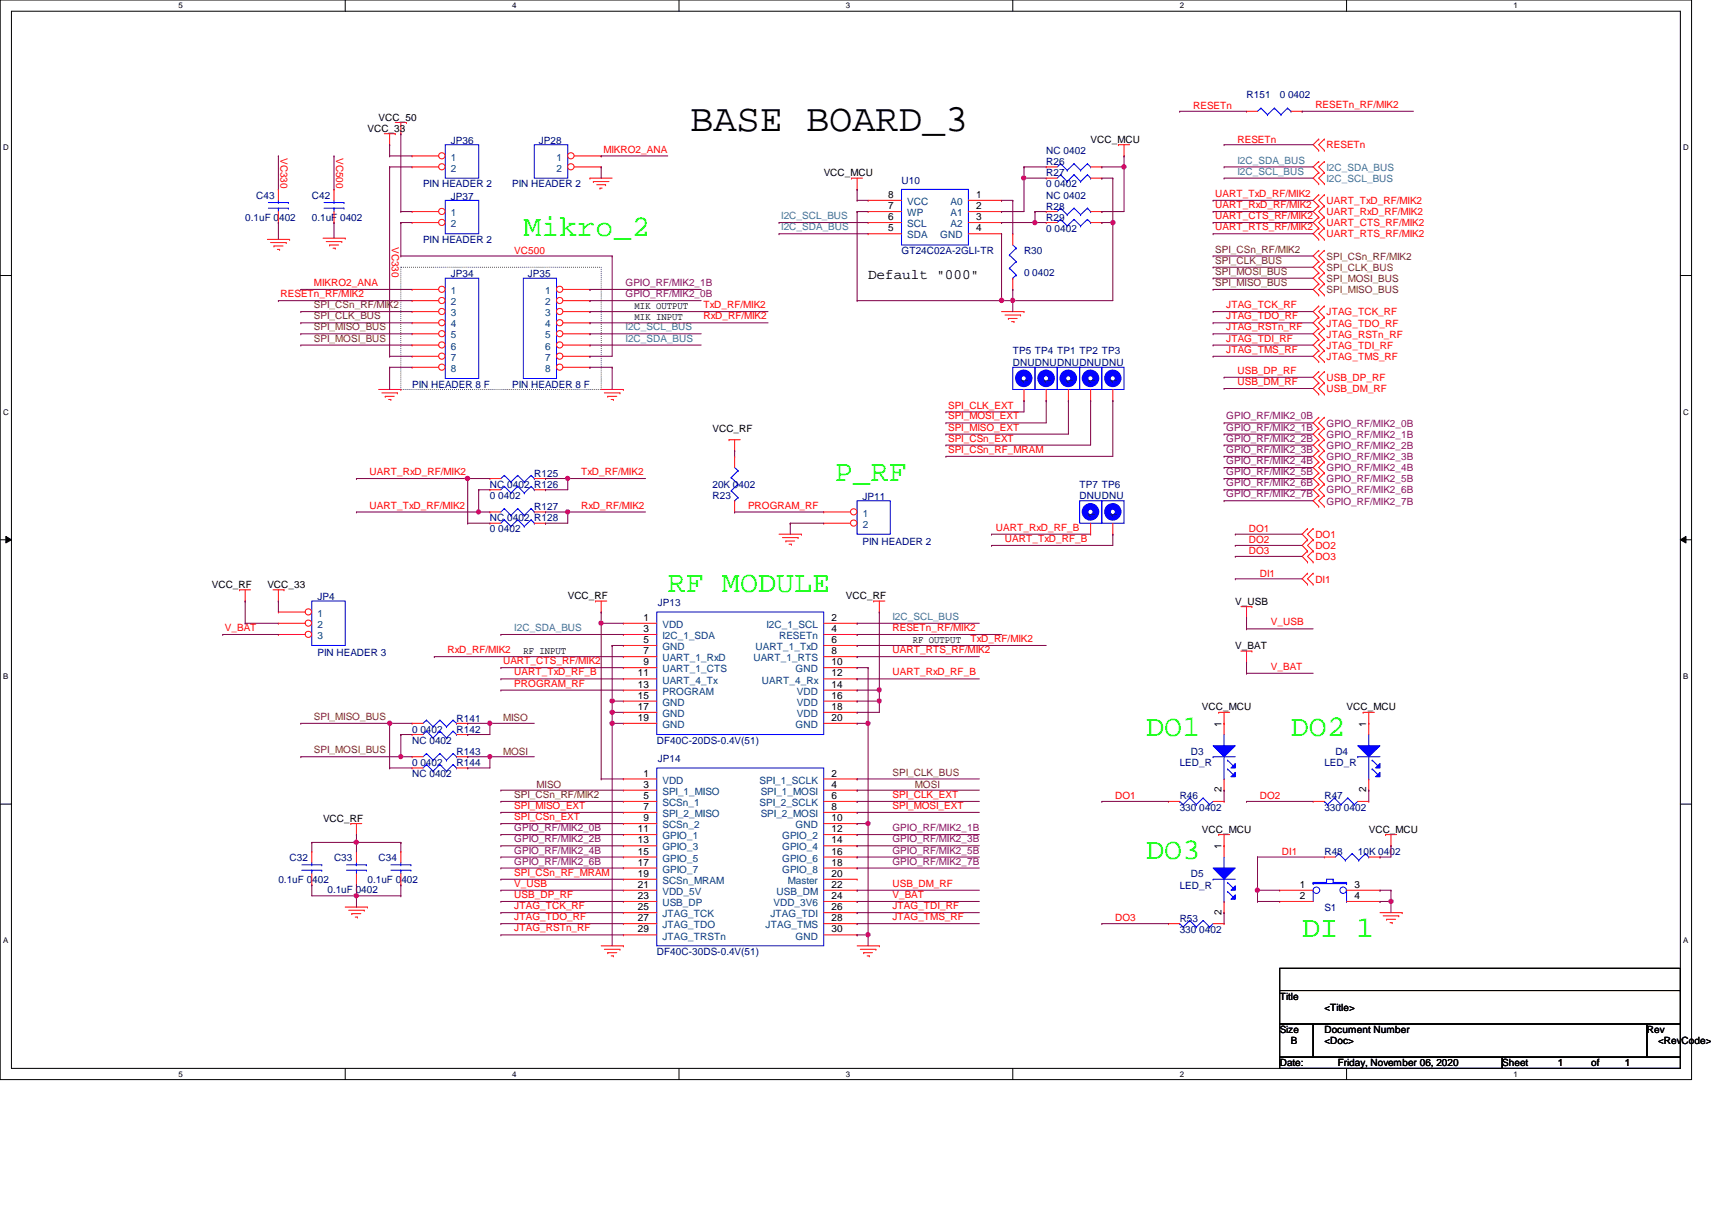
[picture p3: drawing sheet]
<svg xmlns="http://www.w3.org/2000/svg" width="297mm" height="210mm" viewBox="0 0 297 210" stroke-linecap="round" stroke-linejoin="round" font-family="sans-serif">
<defs><g id="words">
<text font-size="6.7" x="119.8" y="22.8">BASE BOARD_3</text>
<g font-size="5.2" fill="#0f0">
<text x="90.8" y="40.9">Mikro_2</text>
<text x="144.8" y="83.4">P_RF</text>
<text x="115.9" y="102.7">RF MODULE</text>
<text x="198.9" y="127.8">DO1</text>
<text x="224" y="127.8">DO2</text>
<text x="198.9" y="149">DO3</text>
<text x="225.9" y="162.5">DI 1</text>
</g>
<text font-size="2.5" x="150.6" y="48.3">Default &quot;000&quot;</text>
<g font-size="1.7" fill="#000080">
<text x="216.3" y="17.1">R151</text>
<text x="222" y="17.1">0 0402</text>
<text x="78.2" y="25">JP36</text>
<text x="93.5" y="25">JP28</text>
<text x="181.5" y="28.7">R26</text>
<text x="181.5" y="26.7">NC 0402</text>
<text x="44.4" y="34.5">C43</text>
<text x="54.1" y="34.5">C42</text>
<text x="73.4" y="32.5">PIN HEADER 2</text>
<text x="78.2" y="34.6">JP37</text>
<text x="88.9" y="32.5">PIN HEADER 2</text>
<text x="156.4" y="31.9">U10</text>
<text x="181.5" y="30.6">R27</text>
<text x="181.5" y="32.5">0 0402</text>
<text x="181.5" y="34.5">NC 0402</text>
<text x="42.5" y="38.3">0.1uF 0402</text>
<text x="54.1" y="38.3">0.1uF 0402</text>
<text x="181.5" y="38.3">R29</text>
<text x="181.5" y="40.2">0 0402</text>
<text x="181.5" y="36.4">R28</text>
<text x="73.4" y="42.2">PIN HEADER 2</text>
<text x="156.4" y="44.1">GT24C02A-2GLI-TR</text>
<text x="177.7" y="44.1">R30</text>
<text x="177.7" y="48">0 0402</text>
<text x="78.2" y="48.1">JP34</text>
<text x="91.6" y="48.1">JP35</text>
<text x="175.7" y="61.5">TP5 TP4 TP1 TP2 TP3</text>
<text x="175.7" y="63.4">DNUDNUDNUDNUDNU</text>
<text x="71.5" y="67.3">PIN HEADER 8 F</text>
<text x="88.9" y="67.3">PIN HEADER 8 F</text>
<text x="92.7" y="82.7">R125</text>
<text x="85" y="84.6">NC 0402 R126</text>
<text x="85" y="86.6">0 0402</text>
<text x="92.7" y="88.5">R127</text>
<text x="123.6" y="86.6">R23</text>
<text x="123.6" y="84.6">20K 0402</text>
<text x="149.6" y="86.7">JP11</text>
<text x="187.3" y="84.6">TP7 TP6</text>
<text x="187.3" y="86.6">DNUDNU</text>
<text x="85" y="92.4">0 0402</text>
<text x="85" y="90.4">NC 0402 R128</text>
<text x="149.6" y="94.5">PIN HEADER 2</text>
<text x="55.1" y="104.1">JP4</text>
<text x="114.1" y="105.1">JP13</text>
<text x="55.1" y="113.8">PIN HEADER 3</text>
<text x="79.2" y="125.2">R141</text>
<text x="71.5" y="127.1">0 0402</text>
<text x="71.5" y="129">NC 0402</text>
<text x="79.2" y="127.1">R142</text>
<text x="79.2" y="131">R143</text>
<text x="114" y="129">DF40C-20DS-0.4V(51)</text>
<text x="206.6" y="131">D3</text>
<text x="231.7" y="131">D4</text>
<text x="71.5" y="132.9">0 0402</text>
<text x="71.5" y="134.8">NC 0402</text>
<text x="79.2" y="132.9">R144</text>
<text x="114.1" y="132.1">JP14</text>
<text x="204.7" y="132.9">LED_R</text>
<text x="229.8" y="132.9">LED_R</text>
<text x="204.7" y="138.7">R46</text>
<text x="204.7" y="140.6">330 0402</text>
<text x="229.8" y="138.7">R47</text>
<text x="229.8" y="140.6">330 0402</text>
<text x="50.2" y="149.3">C32</text>
<text x="58" y="149.3">C33</text>
<text x="65.7" y="149.3">C34</text>
<text x="229.8" y="148.3">R48</text>
<text x="235.6" y="148.3">10K 0402</text>
<text x="48.3" y="153.2">0.1uF 0402</text>
<text x="56.8" y="154.9">0.1uF 0402</text>
<text x="63.8" y="153.2">0.1uF 0402</text>
<text x="204.7" y="154.1">LED_R</text>
<text x="206.6" y="152.2">D5</text>
<text x="204.7" y="159.9">R53</text>
<text x="204.7" y="161.8">330 0402</text>
<text x="229.8" y="158">S1</text>
<text x="114" y="165.7">DF40C-30DS-0.4V(51)</text>
</g>
<g font-size="1.7">
<text x="63.8" y="22.9">VCC_33</text>
<text x="65.7" y="20.9">VCC_50</text>
<text x="189.2" y="24.8">VCC_MCU</text>
<text x="142.9" y="30.6">VCC_MCU</text>
<text x="154.1" y="34.3">8</text>
<text x="169.4" y="34.3">1</text>
<text x="154.1" y="40.1">5</text>
<text x="154.1" y="38.2">6</text>
<text x="154.1" y="36.3">7</text>
<text x="169.4" y="36.3">2</text>
<text x="169.4" y="38.2">3</text>
<text x="169.4" y="40.1">4</text>
<text x="110.1" y="53.6">MIK OUTPUT</text>
<text x="110.1" y="55.5">MIK INPUT</text>
<text x="123.6" y="75">VCC_RF</text>
<text x="36.7" y="102">VCC_RF</text>
<text x="46.4" y="102">VCC_33</text>
<text x="98.5" y="103.9">VCC_RF</text>
<text x="111.6" y="107.7">1</text>
<text x="144.3" y="107.7">2</text>
<text x="146.8" y="103.9">VCC_RF</text>
<text x="214.3" y="104.9">V_USB</text>
<text x="90.8" y="113.4">RF INPUT</text>
<text x="111.6" y="109.6">3</text>
<text x="111.6" y="111.5">5</text>
<text x="111.6" y="113.5">7</text>
<text x="144.3" y="109.6">4</text>
<text x="144.3" y="111.5">6</text>
<text x="144.3" y="113.5">8</text>
<text x="158.4" y="111.5">RF OUTPUT</text>
<text x="214.3" y="112.6">V_BAT</text>
<text x="110.7" y="117.3">11</text>
<text x="110.7" y="119.3">13</text>
<text x="111.6" y="115.4">9</text>
<text x="144.3" y="115.4">10</text>
<text x="144.3" y="117.3">12</text>
<text x="144.3" y="119.3">14</text>
<text x="110.7" y="121.2">15</text>
<text x="110.7" y="123.1">17</text>
<text x="110.7" y="125.1">19</text>
<text x="144.3" y="121.2">16</text>
<text x="144.3" y="123.1">18</text>
<text x="144.3" y="125.1">20</text>
<text x="208.5" y="123.2">VCC_MCU</text>
<text x="233.6" y="123.2">VCC_MCU</text>
<text x="212" y="126.1" transform="rotate(-90 212 126.1)">1</text>
<text x="237.1" y="126.1" transform="rotate(-90 237.1 126.1)">1</text>
<text x="111.6" y="134.7">1</text>
<text x="111.6" y="136.7">3</text>
<text x="144.3" y="134.7">2</text>
<text x="144.3" y="136.7">4</text>
<text x="212" y="137.5" transform="rotate(-90 212 137.5)">2</text>
<text x="237.1" y="137.5" transform="rotate(-90 237.1 137.5)">2</text>
<text x="56" y="142.5">VCC_RF</text>
<text x="111.6" y="138.6">5</text>
<text x="111.6" y="140.5">7</text>
<text x="111.6" y="142.5">9</text>
<text x="144.3" y="138.6">6</text>
<text x="144.3" y="140.5">8</text>
<text x="144.3" y="142.5">10</text>
<text x="110.7" y="144.4">11</text>
<text x="110.7" y="146.3">13</text>
<text x="110.7" y="148.3">15</text>
<text x="144.3" y="144.4">12</text>
<text x="144.3" y="146.3">14</text>
<text x="144.3" y="148.3">16</text>
<text x="208.5" y="144.5">VCC_MCU</text>
<text x="212" y="147.3" transform="rotate(-90 212 147.3)">1</text>
<text x="237.5" y="144.5">VCC_MCU</text>
<text x="110.7" y="150.2">17</text>
<text x="110.7" y="152.1">19</text>
<text x="110.7" y="154">21</text>
<text x="110.7" y="156">23</text>
<text x="144.3" y="150.2">18</text>
<text x="144.3" y="152.1">20</text>
<text x="144.3" y="154">22</text>
<text x="144.3" y="156">24</text>
<text x="225.5" y="154">1</text>
<text x="225.5" y="156">2</text>
<text x="235" y="154">3</text>
<text x="235" y="156">4</text>
<text x="110.7" y="157.9">25</text>
<text x="110.7" y="159.8">27</text>
<text x="110.7" y="161.8">29</text>
<text x="144.3" y="157.9">26</text>
<text x="144.3" y="159.8">28</text>
<text x="144.3" y="161.8">30</text>
<text x="212" y="158.7" transform="rotate(-90 212 158.7)">2</text>
<text x="222" y="173.4">Title</text>
<text x="222" y="179.2">Size</text>
<text x="229.8" y="179.2">Document Number</text>
<text x="229.8" y="175.3">&lt;Title&gt;</text>
<text x="285.7" y="179.2">Rev</text>
<text x="222" y="185">Date:</text>
<text x="224" y="181.1">B</text>
<text x="229.8" y="181.1">&lt;Doc&gt;</text>
<text x="232.1" y="185">Friday, November 06, 2020</text>
<text x="260.6" y="185">Sheet</text>
<text x="270.3" y="185">1</text>
<text x="276.1" y="185">of</text>
<text x="281.9" y="185">1</text>
<text x="287.7" y="181.1">&lt;RevCode&gt;</text>
</g>
<g font-size="1.7" fill="#f00">
<text x="207" y="18.9">RESETn</text>
<text x="228.2" y="18.7">RESETn_RF/MIK2</text>
<text x="48.7" y="27.4" transform="rotate(90 48.7 27.4)">VC330</text>
<text x="58.3" y="27.4" transform="rotate(90 58.3 27.4)">VC500</text>
<text x="104.7" y="26.5">MIKRO2_ANA</text>
<text x="214.7" y="24.7">RESETn</text>
<text x="230.2" y="25.7">RESETn</text>
<text x="210.9" y="34.2">UART_TxD_RF/MIK2</text>
<text x="230.2" y="35.4">UART_TxD_RF/MIK2</text>
<text x="210.9" y="38">UART_CTS_RF/MIK2</text>
<text x="210.9" y="40">UART_RTS_RF/MIK2</text>
<text x="210.9" y="36.1">UART_RxD_RF/MIK2</text>
<text x="230.2" y="39.3">UART_CTS_RF/MIK2</text>
<text x="230.2" y="41.2">UART_RTS_RF/MIK2</text>
<text x="230.2" y="37.3">UART_RxD_RF/MIK2</text>
<text x="68" y="42.9" transform="rotate(90 68 42.9)">VC330</text>
<text x="89.2" y="44">VC500</text>
<text x="48.7" y="51.6">RESETn_RF/MIK2</text>
<text x="54.5" y="49.6">MIKRO2_ANA</text>
<text x="122" y="53.5">TxD_RF/MIK2</text>
<text x="212.8" y="53.5">JTAG_TCK_RF</text>
<text x="122" y="55.4">RxD_RF/MIK2</text>
<text x="212.8" y="55.4">JTAG_TDO_RF</text>
<text x="212.8" y="57.3">JTAG_RSTn_RF</text>
<text x="212.8" y="59.3">JTAG_TDI_RF</text>
<text x="230.2" y="54.7">JTAG_TCK_RF</text>
<text x="230.2" y="56.6">JTAG_TDO_RF</text>
<text x="230.2" y="58.6">JTAG_RSTn_RF</text>
<text x="212.8" y="61.2">JTAG_TMS_RF</text>
<text x="214.7" y="64.9">USB_DP_RF</text>
<text x="230.2" y="60.5">JTAG_TDI_RF</text>
<text x="230.2" y="62.4">JTAG_TMS_RF</text>
<text x="164.5" y="70.9">SPI_CLK_EXT</text>
<text x="214.7" y="66.8">USB_DM_RF</text>
<text x="230.2" y="66.1">USB_DP_RF</text>
<text x="230.2" y="68">USB_DM_RF</text>
<text x="164.5" y="72.8">SPI_MOSI_EXT</text>
<text x="164.5" y="74.7">SPI_MISO_EXT</text>
<text x="164.5" y="76.6">SPI_CSn_EXT</text>
<text x="64.1" y="82.4">UART_RxD_RF/MIK2</text>
<text x="100.8" y="82.4">TxD_RF/MIK2</text>
<text x="164.5" y="78.6">SPI_CSn_RF_MRAM</text>
<text x="64.1" y="88.2">UART_TxD_RF/MIK2</text>
<text x="100.8" y="88.2">RxD_RF/MIK2</text>
<text x="129.8" y="88.2">PROGRAM_RF</text>
<text x="172.8" y="92.1">UART_RxD_RF_B</text>
<text x="174.4" y="94">UART_TxD_RF_B</text>
<text x="216.7" y="92.3">DO1</text>
<text x="216.7" y="94.2">DO2</text>
<text x="228.2" y="93.3">DO1</text>
<text x="228.2" y="95.2">DO2</text>
<text x="216.7" y="96.1">DO3</text>
<text x="218.6" y="100">DI1</text>
<text x="228.2" y="97.2">DO3</text>
<text x="228.2" y="101">DI1</text>
<text x="39" y="109.5">V_BAT</text>
<text x="77.6" y="113.3">RxD_RF/MIK2</text>
<text x="154.9" y="109.5">RESETn_RF/MIK2</text>
<text x="154.9" y="113.3">UART_RTS_RF/MIK2</text>
<text x="168.4" y="111.4">TxD_RF/MIK2</text>
<text x="220.5" y="108.5">V_USB</text>
<text x="87.3" y="115.2">UART_CTS_RF/MIK2</text>
<text x="89.2" y="117.2">UART_TxD_RF_B</text>
<text x="89.2" y="119.1">PROGRAM_RF</text>
<text x="154.9" y="117.2">UART_RxD_RF_B</text>
<text x="220.5" y="116.2">V_BAT</text>
<text x="89.2" y="140.3">SPI_MISO_EXT</text>
<text x="89.2" y="142.3">SPI_CSn_EXT</text>
<text x="154.9" y="138.4">SPI_CLK_EXT</text>
<text x="154.9" y="140.3">SPI_MOSI_EXT</text>
<text x="193.5" y="138.6">DO1</text>
<text x="218.6" y="138.6">DO2</text>
<text x="222.4" y="148.3">DI1</text>
<text x="89.2" y="151.9">SPI_CSn_RF_MRAM</text>
<text x="89.2" y="153.8">V_USB</text>
<text x="89.2" y="155.8">USB_DP_RF</text>
<text x="154.9" y="153.8">USB_DM_RF</text>
<text x="154.9" y="155.8">V_BAT</text>
<text x="89.2" y="157.7">JTAG_TCK_RF</text>
<text x="89.2" y="159.6">JTAG_TDO_RF</text>
<text x="89.2" y="161.6">JTAG_RSTn_RF</text>
<text x="154.9" y="157.7">JTAG_TDI_RF</text>
<text x="154.9" y="159.6">JTAG_TMS_RF</text>
<text x="193.5" y="159.9">DO3</text>
</g>
<g font-size="1.7" fill="#004080">
<text x="78.2" y="27.9">1</text>
<text x="78.2" y="29.8">2</text>
<text x="96.6" y="27.9">1</text>
<text x="96.6" y="29.8">2</text>
<text x="157.4" y="35.6">VCC</text>
<text x="164.9" y="35.6">A0</text>
<text x="78.2" y="37.5">1</text>
<text x="78.2" y="39.4">2</text>
<text x="157.4" y="41.4">SDA</text>
<text x="157.4" y="39.4">SCL</text>
<text x="157.4" y="37.5">WP</text>
<text x="163.1" y="41.4">GND</text>
<text x="164.9" y="37.5">A1</text>
<text x="164.9" y="39.4">A2</text>
<text x="78.2" y="51">1</text>
<text x="78.2" y="53">2</text>
<text x="94.6" y="51">1</text>
<text x="94.6" y="53">2</text>
<text x="78.2" y="54.9">3</text>
<text x="78.2" y="56.8">4</text>
<text x="78.2" y="58.7">5</text>
<text x="94.6" y="54.9">3</text>
<text x="94.6" y="56.8">4</text>
<text x="94.6" y="58.7">5</text>
<text x="78.2" y="60.7">6</text>
<text x="78.2" y="62.6">7</text>
<text x="78.2" y="64.5">8</text>
<text x="94.6" y="60.7">6</text>
<text x="94.6" y="62.6">7</text>
<text x="94.6" y="64.5">8</text>
<text x="178.5" y="66.6" transform="rotate(-90 178.5 66.6)">1</text>
<text x="182.3" y="66.6" transform="rotate(-90 182.3 66.6)">1</text>
<text x="186.2" y="66.6" transform="rotate(-90 186.2 66.6)">1</text>
<text x="190" y="66.6" transform="rotate(-90 190 66.6)">1</text>
<text x="193.9" y="66.6" transform="rotate(-90 193.9 66.6)">1</text>
<text x="149.7" y="89.6">1</text>
<text x="190" y="89.8" transform="rotate(-90 190 89.8)">1</text>
<text x="193.9" y="89.8" transform="rotate(-90 193.9 89.8)">1</text>
<text x="149.7" y="91.6">2</text>
<text x="55.1" y="107">1</text>
<text x="55.1" y="108.9">2</text>
<text x="55.1" y="110.9">3</text>
<text x="114.9" y="108.9">VDD</text>
<text x="114.9" y="110.9">I2C_1_SDA</text>
<text x="114.9" y="112.8">GND</text>
<text x="131.1" y="112.8">UART_1_TxD</text>
<text x="133" y="108.9">I2C_1_SCL</text>
<text x="135.2" y="110.9">RESETn</text>
<text x="114.9" y="114.7">UART_1_RxD</text>
<text x="114.9" y="116.6">UART_1_CTS</text>
<text x="114.9" y="118.6">UART_4_Tx</text>
<text x="130.7" y="114.7">UART_1_RTS</text>
<text x="132.2" y="118.6">UART_4_Rx</text>
<text x="138" y="116.6">GND</text>
<text x="114.9" y="120.5">PROGRAM</text>
<text x="114.9" y="122.4">GND</text>
<text x="114.9" y="124.4">GND</text>
<text x="138.3" y="120.5">VDD</text>
<text x="138.3" y="122.4">VDD</text>
<text x="138.3" y="124.4">VDD</text>
<text x="114.9" y="126.3">GND</text>
<text x="138" y="126.3">GND</text>
<text x="114.9" y="135.9">VDD</text>
<text x="114.9" y="137.9">SPI_1_MISO</text>
<text x="131.8" y="135.9">SPI_1_SCLK</text>
<text x="132" y="137.9">SPI_1_MOSI</text>
<text x="114.9" y="139.8">SCSn_1</text>
<text x="114.9" y="141.7">SPI_2_MISO</text>
<text x="114.9" y="143.7">SCSn_2</text>
<text x="131.8" y="139.8">SPI_2_SCLK</text>
<text x="132" y="141.7">SPI_2_MOSI</text>
<text x="138" y="143.7">GND</text>
<text x="114.9" y="145.6">GPIO_1</text>
<text x="114.9" y="147.5">GPIO_3</text>
<text x="114.9" y="149.5">GPIO_5</text>
<text x="135.7" y="145.6">GPIO_2</text>
<text x="135.7" y="147.5">GPIO_4</text>
<text x="135.7" y="149.5">GPIO_6</text>
<text x="114.9" y="151.4">GPIO_7</text>
<text x="114.9" y="153.3">SCSn_MRAM</text>
<text x="114.9" y="155.2">VDD_5V</text>
<text x="134.7" y="155.2">USB_DM</text>
<text x="135.7" y="151.4">GPIO_8</text>
<text x="136.7" y="153.3">Master</text>
<text x="114.9" y="157.2">USB_DP</text>
<text x="114.9" y="159.1">JTAG_TCK</text>
<text x="114.9" y="161">JTAG_TDO</text>
<text x="132.8" y="161">JTAG_TMS</text>
<text x="133.7" y="159.1">JTAG_TDI</text>
<text x="134.2" y="157.2">VDD_3V6</text>
<text x="114.9" y="163">JTAG_TRSTn</text>
<text x="138" y="163">GND</text>
</g>
<g font-size="1.7" fill="#408080">
<text x="214.7" y="28.4">I2C_SDA_BUS</text>
<text x="230.2" y="29.6">I2C_SDA_BUS</text>
<text x="214.7" y="30.3">I2C_SCL_BUS</text>
<text x="230.2" y="31.5">I2C_SCL_BUS</text>
<text x="135.5" y="38">I2C_SCL_BUS</text>
<text x="135.5" y="40">I2C_SDA_BUS</text>
<text x="108.5" y="57.3">I2C_SCL_BUS</text>
<text x="108.5" y="59.3">I2C_SDA_BUS</text>
<text x="154.9" y="107.5">I2C_SCL_BUS</text>
<text x="89.2" y="109.5">I2C_SDA_BUS</text>
</g>
<g font-size="1.7" fill="#804000">
<text x="210.9" y="43.8">SPI_CSn_RF/MIK2</text>
<text x="210.9" y="45.8">SPI_CLK_BUS</text>
<text x="210.9" y="47.7">SPI_MOSI_BUS</text>
<text x="230.2" y="45">SPI_CSn_RF/MIK2</text>
<text x="230.2" y="47">SPI_CLK_BUS</text>
<text x="54.5" y="53.5">SPI_CSn_RF/MIK2</text>
<text x="210.9" y="49.6">SPI_MISO_BUS</text>
<text x="230.2" y="48.9">SPI_MOSI_BUS</text>
<text x="230.2" y="50.8">SPI_MISO_BUS</text>
<text x="54.5" y="55.4">SPI_CLK_BUS</text>
<text x="54.5" y="57.3">SPI_MISO_BUS</text>
<text x="54.5" y="59.3">SPI_MOSI_BUS</text>
<text x="54.5" y="124.9">SPI_MISO_BUS</text>
<text x="87.3" y="125.1">MISO</text>
<text x="54.5" y="130.7">SPI_MOSI_BUS</text>
<text x="87.3" y="130.9">MOSI</text>
<text x="93.1" y="136.7">MISO</text>
<text x="154.9" y="134.5">SPI_CLK_BUS</text>
<text x="158.7" y="136.7">MOSI</text>
<text x="89.2" y="138.4">SPI_CSn_RF/MIK2</text>
</g>
<g font-size="1.7" fill="#800080">
<text x="108.5" y="51.6">GPIO_RF/MIK2_0B</text>
<text x="108.5" y="49.6">GPIO_RF/MIK2_1B</text>
<text x="212.8" y="72.8">GPIO_RF/MIK2_0B</text>
<text x="212.8" y="74.7">GPIO_RF/MIK2_1B</text>
<text x="212.8" y="76.6">GPIO_RF/MIK2_2B</text>
<text x="230.2" y="74">GPIO_RF/MIK2_0B</text>
<text x="230.2" y="75.9">GPIO_RF/MIK2_1B</text>
<text x="230.2" y="77.9">GPIO_RF/MIK2_2B</text>
<text x="212.8" y="78.6">GPIO_RF/MIK2_3B</text>
<text x="212.8" y="80.5">GPIO_RF/MIK2_4B</text>
<text x="212.8" y="82.4">GPIO_RF/MIK2_5B</text>
<text x="230.2" y="79.8">GPIO_RF/MIK2_3B</text>
<text x="230.2" y="81.7">GPIO_RF/MIK2_4B</text>
<text x="230.2" y="83.7">GPIO_RF/MIK2_5B</text>
<text x="212.8" y="84.4">GPIO_RF/MIK2_6B</text>
<text x="212.8" y="86.3">GPIO_RF/MIK2_7B</text>
<text x="230.2" y="85.6">GPIO_RF/MIK2_6B</text>
<text x="230.2" y="87.5">GPIO_RF/MIK2_7B</text>
<text x="89.2" y="144.2">GPIO_RF/MIK2_0B</text>
<text x="89.2" y="146.1">GPIO_RF/MIK2_2B</text>
<text x="89.2" y="148.1">GPIO_RF/MIK2_4B</text>
<text x="89.2" y="150">GPIO_RF/MIK2_6B</text>
<text x="154.9" y="144.2">GPIO_RF/MIK2_1B</text>
<text x="154.9" y="146.1">GPIO_RF/MIK2_3B</text>
<text x="154.9" y="148.1">GPIO_RF/MIK2_5B</text>
<text x="154.9" y="150">GPIO_RF/MIK2_7B</text>
</g>
<g font-size="1.4">
<text x="30.9" y="1.4">5</text>
<text x="88.9" y="1.4">4</text>
<text x="146.8" y="1.4">3</text>
<text x="204.7" y="1.4">2</text>
<text x="262.6" y="1.4">1</text>
<text x=".5" y="26.1">D</text>
<text x="292.1" y="26.1">D</text>
<text x=".5" y="71.9">C</text>
<text x="292.1" y="71.9">C</text>
<text x=".5" y="117.8">B</text>
<text x="292.1" y="117.8">B</text>
<text x=".5" y="163.6">A</text>
<text x="292.1" y="163.6">A</text>
<text x="30.9" y="186.8">5</text>
<text x="88.9" y="186.8">4</text>
<text x="146.8" y="186.8">3</text>
<text x="204.7" y="186.8">2</text>
<text x="262.6" y="186.8">1</text>
</g>
</g></defs>
<path d="M0 0h293.5v187.3h-293.5zM2 1.9h289.5v183.4h-289.5z" fill="none" stroke="#000" stroke-width=".17"/>
<g fill="#fff">
<path d="M30.9 .2h.8v1.5h-.8z"/>
<path d="M30.9 185.5h.8v1.6h-.8z"/>
</g>
<path d="M59.9 0v1.9M59.9 185.3v2" fill="none" stroke="#000" stroke-width=".17"/>
<g fill="#fff">
<path d="M88.9 .2h.7v1.5h-.7z"/>
<path d="M88.9 185.5h.7v1.6h-.7z"/>
</g>
<path d="M117.8 0v1.9M117.8 185.3v2" fill="none" stroke="#000" stroke-width=".17"/>
<g fill="#fff">
<path d="M146.8 .2h.7v1.5h-.7z"/>
<path d="M146.8 185.5h.7v1.6h-.7z"/>
</g>
<path d="M175.7 0v1.9M175.7 185.3v2" fill="none" stroke="#000" stroke-width=".17"/>
<g fill="#fff">
<path d="M204.7 .2h.7v1.5h-.7z"/>
<path d="M204.7 185.5h.7v1.6h-.7z"/>
</g>
<path d="M233.6 0v1.9M233.6 185.3v2" fill="none" stroke="#000" stroke-width=".17"/>
<g fill="#fff">
<path d="M262.6 .2h.8v1.5h-.8z"/>
<path d="M262.6 185.5h.8v1.6h-.8z"/>
<path d="M.5 24.8h1v1.6h-1z"/>
<path d="M292.1 24.8h.9v1.6h-.9z"/>
<path d="M.5 70.7h1v1.5h-1z"/>
<path d="M292.1 70.7h.9v1.5h-.9z"/>
</g>
<path d="M0 47.8h2M291.5 47.8h2" fill="none" stroke="#000" stroke-width=".17"/>
<g fill="#fff">
<path d="M.5 116.5h.9v1.6h-.9z"/>
<path d="M292.1 116.5h.8v1.6h-.8z"/>
</g>
<path d="M0 93.6h2M1 93l1 .6-1 .6zM291.5 93.6l1-.6v1.2zM291.5 93.6h2" fill="none" stroke="#000" stroke-width=".17"/>
<path d="M1 93l1 .6-1 .6zM291.5 93.6l1-.6v1.2z" fill="#000"/>
<g fill="#fff">
<path d="M.5 162.4h.9v1.5h-.9z"/>
<path d="M292.1 162.4h.8v1.5h-.8z"/>
</g>
<path d="M0 139.5h2M291.5 139.5h2M222 168h69.5v3.8h-69.5zM222 171.8h69.5v5.8h-69.5zM222 177.6h5.8v5.8h-5.8zM227.8 177.6h57.9v5.8h-57.9zM285.7 177.6h5.8v5.8h-5.8zM222 183.4h38.6v1.9h-38.6zM260.6 183.4h30.9v1.9h-30.9z" fill="none" stroke="#000" stroke-width=".17"/>
<path d="M69.6 46.4h34.7v21.2h-34.7z" fill="none" stroke="#000" stroke-width=".17" stroke-dasharray="0 .3"/>
<g fill="none" stroke="#f00" stroke-width=".17">
<path d="M66.7 23.2h1.9M67.6 25.1h.1M67.6 23.2v1.9M68.6 23.2h.1M68.6 21.3h1.9M69.6 23.2h.1M69.6 21.3v1.9M70.5 21.3h.1M102.4 30.9h.1M102.4 30.9h3.8M103 31.5h.1M103 31.5h2.7"/>
<path d="M103.5 32h1.6M104.1 32.6h.1M104.1 32.6h.4M105.1 32h.1M147.7 30.9h.1M147.7 30.9h1.9M148.7 32.9h.1M148.7 30.9v2M194.1 25.1h.1M194.1 25.1h1.9M195 27.1h.1M195 25.1v2"/>
<path d="M228.8 24.1h.1M228.8 26.1h.1M228.8 28h.1M228.8 29.9h.1M228.8 31.9h.1M228.8 37.7h.1M228.8 39.6h.1M228.8 33.8h.1M228.8 35.7h.1M228.8 24.1l-1 1 1 1M228.8 28l-1 1 1 .9M228.8 29.9l-1 1 1 1"/>
<path d="M228.8 37.7l-1 .9 1 1M228.8 39.6l-1 1 1 .9M228.8 33.8l-1 1 1 .9M228.8 35.7l-1 1 1 1M229.8 26.1h.1M229.8 24.1h.1M229.8 29.9h.1M229.8 28h.1M229.8 31.9h.1M229.8 39.6h.1M229.8 37.7h.1M229.8 35.7h.1"/>
<path d="M229.8 33.8h.1M229.8 24.1l-1 1 1 1M229.8 28l-1 1 1 .9M229.8 29.9l-1 1 1 1M229.8 37.7l-1 .9 1 1M229.8 39.6l-1 1 1 .9M229.8 33.8l-1 1 1 .9M229.8 35.7l-1 1 1 1M46.4 41.5h3.8M46.9 42.1h2.8M47.5 42.7h.1M47.5 42.7h1.6"/>
<path d="M48.1 43.3h.4M48.5 43.3h.1M49.7 42.1h.1M50.2 41.5h.1M56 41.3h3.9M56.6 41.9h2.7M57.2 42.5h.1M57.2 42.5h1.6M57.8 43.1h.4M58.2 43.1h.1M59.3 41.9h.1M59.9 41.3h.1"/>
<path d="M173.8 54.1h3.9M174.4 54.7h2.7M175 55.2h.1M175 55.2h1.5M175.5 55.8h.4M175.9 55.8h.1M177.1 54.7h.1M177.7 54.1h.1M228.8 41.5h.1M228.8 43.4h.1M228.8 45.4h.1M228.8 47.3h.1"/>
<path d="M228.8 49.2h.1M228.8 51.2h.1M228.8 53.1h.1M228.8 55h.1M228.8 57h.1M228.8 58.9h.1M228.8 43.4l-1 1 1 1M228.8 45.4l-1 1 1 .9M228.8 47.3l-1 1 1 .9M228.8 49.2l-1 1 1 1M228.8 53.1l-1 1 1 .9M228.8 55l-1 1 1 1"/>
<path d="M228.8 57l-1 .9 1 1M228.8 58.9l-1 1 1 .9M229.8 41.5h.1M229.8 45.4h.1M229.8 43.4h.1M229.8 47.3h.1M229.8 49.2h.1M229.8 51.2h.1M229.8 55h.1M229.8 53.1h.1M229.8 57h.1M229.8 58.9h.1"/>
<path d="M229.8 43.4l-1 1 1 1M229.8 45.4l-1 1 1 .9M229.8 47.3l-1 1 1 .9M229.8 49.2l-1 1 1 1M229.8 53.1l-1 1 1 .9M229.8 55l-1 1 1 1M229.8 57l-1 .9 1 1M229.8 58.9l-1 1 1 .9M65.7 67.6h3.9M66.2 68.2h2.8M66.8 68.7h.1M66.8 68.7h1.6"/>
<path d="M67.4 69.3h.4M67.8 69.3h.1M69 68.2h.1M69.6 67.6h.1M104.3 67.6h3.9M104.9 68.2h2.7M105.4 68.7h.1M105.4 68.7h1.6M106 69.3h.4M106.4 69.3h.1M107.6 68.2h.1M108.2 67.6h.1"/>
<path d="M126.5 76.3h.1M126.5 76.3h1.9M127.5 78.2h.1M127.5 79.2h.1M127.5 76.3v1.9M127.5 79.2v1.9M228.8 60.8h.1M228.8 62.7h.1M228.8 64.5h.1M228.8 66.4h.1M228.8 68.4h.1M228.8 72.4h.1"/>
<path d="M228.8 74.3h.1M228.8 76.3h.1M228.8 78.2h.1M228.8 60.8l-1 1 1 .9M228.8 64.5l-1 .9 1 1M228.8 66.4l-1 1 1 1M228.8 72.4l-1 1 1 .9M228.8 74.3l-1 1 1 1M228.8 76.3l-1 .9 1 1M228.8 78.2l-1 1 1 .9M229.8 60.8h.1M229.8 62.7h.1"/>
<path d="M229.8 66.4h.1M229.8 64.5h.1M229.8 68.4h.1M229.8 74.3h.1M229.8 72.4h.1M229.8 76.3h.1M229.8 78.2h.1M229.8 60.8l-1 1 1 .9M229.8 64.5l-1 .9 1 1M229.8 66.4l-1 1 1 1M229.8 72.4l-1 1 1 .9M229.8 74.3l-1 1 1 1"/>
<path d="M229.8 76.3l-1 .9 1 1M229.8 78.2l-1 1 1 .9M85 90.8h.1M85 90.8h1.9M92.7 90.8h2M94.7 90.8h.1M127.5 88.8h.1M127.5 86.9v1.9M135.2 92.7h3.9M135.8 93.3h2.7M136.4 93.9h.1M136.4 93.9h1.5"/>
<path d="M136.9 94.4h.4M137.3 94.4h.1M138.5 93.3h.1M139.1 92.7h.1M226.9 91.7h.1M226.9 93.6h.1M226.9 95.6h.1M226.9 97.5h.1M226.9 99.4h.1M226.9 91.7l-1 1 1 .9M226.9 93.6l-1 1 1 1M226.9 95.6l-1 .9 1 1"/>
<path d="M226.9 99.4l-1 1 1 .9M227.8 93.6h.1M227.8 91.7h.1M227.8 95.6h.1M227.8 97.5h.1M227.8 99.4h.1M227.8 91.7l-.9 1 .9 .9M227.8 93.6l-.9 1 .9 1M227.8 95.6l-.9 .9 .9 1M227.8 99.4l-.9 1 .9 .9M228.8 80.1h.1M228.8 82h.1"/>
<path d="M228.8 84h.1M228.8 85.9h.1M228.8 87.8h.1M228.8 80.1l-1 1 1 .9M228.8 82l-1 1 1 1M228.8 84l-1 1 1 .9M228.8 85.9l-1 1 1 .9M229.8 80.1h.1M229.8 82h.1M229.8 84h.1M229.8 85.9h.1M229.8 87.8h.1"/>
<path d="M229.8 80.1l-1 1 1 .9M229.8 82l-1 1 1 1M229.8 84l-1 1 1 .9M229.8 85.9l-1 1 1 .9M41.6 102.3h.1M41.6 102.3h1.9M42.5 104.3h.1M42.5 102.3v2M47.4 102.3h1.9M48.3 104.3h.1M48.3 102.3v2M49.3 102.3h.1"/>
<path d="M103.3 104.3h.1M103.3 104.3h2M104.3 106.2h.1M104.3 104.3v1.9M151.6 104.3h.1M151.6 104.3h1.9M152.6 106.2h.1M152.6 104.3v1.9M215.3 105.2h1.9M215.3 112.9h1.9M216.3 107.1h.1M216.3 114.9h.1"/>
<path d="M216.3 105.2v1.9M216.3 112.9v2M217.2 105.2h.1M217.2 112.9h.1M226.9 101.3h.1M227.8 101.3h.1M211.5 123.6h.1M211.5 123.6h1.9M212.4 125.5h.1M212.4 123.6v1.9M236.5 123.6h.1M236.5 123.6h2"/>
<path d="M237.5 125.5h.1M237.5 123.6v1.9M54.1 147.7h.1M54.1 153.5h.1M54.1 147.7v1.9M54.1 151.6v1.9M59.9 157.4h3.9M60.5 157.9h2.7M60.9 142.9h.1M60.9 142.9h1.9M61 158.5h.1M61 158.5h1.6"/>
<path d="M61.6 159.1h.4M61.8 144.8h.1M61.8 142.9v1.9M62 159.1h.1M63.2 157.9h.1M63.8 157.4h.1M211.5 144.8h.1M211.5 144.8h1.9M212.4 146.7h.1M212.4 144.8v1.9M222 154.4h.1M222 156.4h.1"/>
<path d="M222 154.4h5.8M222 156.4h5.8M233.6 154.4h5.8M233.6 156.4h5.8M239.4 154.4h.1M239.4 156.4h.1M239.4 158.3h3.9M240 158.9h2.7M240.4 144.8h.1M240.4 144.8h1.9M240.6 159.5h.1M240.6 159.5h1.5"/>
<path d="M241.3 146.7h.1M241.3 144.8v1.9M242.7 158.9h.1M243.3 158.3h.1M104.3 164.1h3.9M104.9 164.7h2.7M105.4 165.3h.1M105.4 165.3h1.6M106 165.8h.4M106.4 165.8h.1M107.6 164.7h.1M108.2 164.1h.1"/>
<path d="M148.7 164.1h3.9M149.3 164.7h2.7M149.9 165.3h.1M149.9 165.3h1.5M150.4 165.8h.4M150.8 165.8h.1M152 164.7h.1M152.6 164.1h.1M241.2 160.1h.4M241.6 160.1h.1"/>
</g>
<g fill="none" stroke="#00f" stroke-width=".17">
<path d="M87.5 90.2h.1M87.5 90.2l-.6 .6M87.5 90.2l1.1 1.1M88.6 91.3h.1M89.8 90.2h.1M89.8 90.2l-1.2 1.1M89.8 90.2l1.2 1.1M91 91.3h.1M92.2 90.2h.1M92.2 90.2l-1.2 1.1M92.2 90.2l.5 .6M92.7 90.8h.1"/>
<path d="M126.9 82.8h.1M126.9 85.1h.1M126.9 82.8l1.2 1.2M126.9 85.1l1.2 1.2M127.5 86.9h.1M127.5 81.1l.6 .6M128.1 81.7h.1M128.1 84h.1M128.1 86.3h.1M128.1 81.7l-1.2 1.1M128.1 84l-1.2 1.1M128.1 86.3l-.6 .6"/>
<path d="M148.7 86.9h5.8v5.8h-5.8zM52.4 151h3.4M52.4 150h3.4M54.1 150h.1M54.1 151h.1M54.1 149.6v.4M54.1 151v.6M55.8 151h.1M55.8 150h.1M227.8 153.1h.1M227.8 153.3h.1M227.8 153.3h5.8"/>
<path d="M227.8 153.1h2.4M227.8 153.1v.2M227.8 154.4v2M230.2 152.5h.1M230.2 153.1h.1M230.2 152.5h1.1M230.2 152.5v.6M231.3 153.1h.1M231.3 152.5h.1M231.3 153.1h2.3M231.3 152.5v.6M233.6 153.3h.1"/>
<path d="M233.6 153.1h.1M233.6 156.4h.1M233.6 153.1v.2M233.6 154.4v2"/>
<circle cx="228.4" cy="154.4" r=".56"/>
<circle cx="233" cy="154.4" r=".56"/>
</g>
<circle cx="148.1" cy="88.8" r=".55" fill="#fff"/>
<g fill="none" stroke="#f00" stroke-width=".17">
<path d="M142.9 88.8h.1M142.9 88.8h4.7"/>
<circle cx="148.1" cy="88.8" r=".55"/>
</g>
<circle cx="148.1" cy="90.7" r=".55" fill="#fff"/>
<g fill="none" stroke="#f00" stroke-width=".17">
<path d="M48.3 32.9h.1M48.3 38.6h.1M48.3 32.9v1.9M48.3 36.7v1.9M142.9 90.8h.1M142.9 90.8h4.7"/>
<circle cx="148.1" cy="90.7" r=".55"/>
</g>
<path d="M46.6 36.1h3.4M46.6 35.1h3.4M48.3 35.1h.1M48.3 36.1h.1M48.3 34.8v.3M48.3 36.1v.6M50 36.1h.1M50 35.1h.1M77.3 34.8h5.8v5.8h-5.8z" fill="none" stroke="#00f" stroke-width=".17"/>
<circle cx="76.7" cy="36.7" r=".55" fill="#fff"/>
<g fill="none" stroke="#f00" stroke-width=".17">
<path d="M71.5 36.7h.1M71.5 36.7h4.6"/>
<circle cx="76.7" cy="36.7" r=".55"/>
</g>
<circle cx="76.7" cy="38.6" r=".55" fill="#fff"/>
<g fill="none" stroke="#f00" stroke-width=".17">
<path d="M71.5 38.6h.1M71.5 38.6h4.6M181.5 38.6h.1M181.5 38.6h1.9M189.2 38.6h2M191.2 38.6h.1M61.8 147.7h.1M61.8 153.5h.1M61.8 147.7v1.9M61.8 151.6v1.9M202.7 160.2h.1M202.7 160.2h2"/>
<path d="M210.5 160.2h1.9M212.4 160.2h.1"/>
<circle cx="76.7" cy="38.6" r=".55"/>
</g>
<g fill="none" stroke="#00f" stroke-width=".17">
<path d="M184 38.1h.1M184 38.1l-.6 .5M184 38.1l1.2 1.1M185.2 39.2h.1M186.3 38.1h.1M186.3 38.1l-1.1 1.1M186.3 38.1l1.2 1.1M187.5 39.2h.1M188.7 38.1h.1M188.7 38.1l-1.2 1.1M188.7 38.1l.5 .5M189.2 38.6h.1"/>
<path d="M60.1 151h3.5M60.1 150h3.5M61.8 150h.1M61.8 151h.1M61.8 149.6v.4M61.8 151v.6M63.6 151h.1M63.6 150h.1M206.4 159.7h.1M206.4 159.7l1.2 1.1M206.4 159.7l-1.1 1.1M208.7 159.7h.1"/>
<path d="M208.7 159.7l1.2 1.1M208.7 159.7l-1.1 1.1M204.7 160.2h.1M204.7 160.2l.6 .6M205.3 160.8h.1M207.6 160.8h.1M209.9 160.8h.1M210.5 160.2l-.6 .6"/>
</g>
<path d="M210.5 129.4h3.8l-1.9 1.9z" fill="#00f"/>
<path d="M210.5 129.4h3.8l-1.9 1.9z" fill="none" stroke="#00f" stroke-width=".17"/>
<path d="M214.3 132.5v.7h-.7z" fill="#00f"/>
<path d="M214.3 132.5v.7h-.7z" fill="none" stroke="#00f" stroke-width=".17"/>
<path d="M214.3 134v.7h-.7z" fill="#00f"/>
<g fill="none" stroke="#00f" stroke-width=".17">
<path d="M218.8 18.8h.1M218.8 18.8l-.6 .5M218.8 18.8l1.1 1.1M219.9 19.9h.1M221.1 18.8h.1M221.1 18.8l-1.2 1.1M221.1 18.8l1.1 1.1M222.2 19.9h.1M223.4 18.8h.1M223.4 18.8l-1.2 1.1M223.4 18.8l.6 .5M224 19.3h.1"/>
<path d="M175.7 63.7h3.9v3.9h-3.9zM187.3 86.9h3.9v3.9h-3.9zM210.5 131.3h.1M210.5 131.3h3.8M212.4 129.4h.1M212.4 135.1h.1M212.4 127.4v2M212.4 131.3v3.8M213 131.9h.1M213 133.4h.1M213 131.9l.9 .9M213 133.4l.9 1"/>
<path d="M214.3 134v.7h-.7zM67.8 151h3.5M67.8 150h3.5M69.6 150h.1M69.6 151h.1M69.6 149.6v.4M69.6 151v.6M71.3 151h.1M71.3 150h.1"/>
</g>
<g fill="none" stroke="#f00" stroke-width=".17">
<path d="M216.3 19.3h.1M216.3 19.3h1.9M224 19.3h1.9M225.9 19.3h.1M177.7 69.5h.1M177.7 67.6v1.9M189.2 92.7h.1M189.2 90.8v1.9M212.4 125.5h.1M212.4 137.1h.1M212.4 125.5v1.9M212.4 135.1v2"/>
<path d="M69.6 147.7h.1M69.6 153.5h.1M69.6 147.7v1.9M69.6 151.6v1.9"/>
</g>
<g fill="none" stroke="#00f" stroke-width="1.1">
<circle cx="177.6" cy="65.6" r=".94"/>
<circle cx="189.2" cy="88.8" r=".95"/>
</g>
<path d="M235.6 129.4h3.8l-1.9 1.9z" fill="#00f"/>
<path d="M235.6 129.4h3.8l-1.9 1.9z" fill="none" stroke="#00f" stroke-width=".17"/>
<path d="M239.4 132.5v.7h-.7z" fill="#00f"/>
<path d="M239.4 132.5v.7h-.7z" fill="none" stroke="#00f" stroke-width=".17"/>
<path d="M238.7 134.7l.7-.7v.7z" fill="#00f"/>
<g fill="none" stroke="#00f" stroke-width=".17">
<path d="M184 28.4h.1M184 28.4l-.6 .6M184 28.4l1.2 1.1M185.2 29.5h.1M186.3 28.4h.1M186.3 28.4l-1.1 1.1M186.3 28.4l1.2 1.1M187.5 29.5h.1M188.7 28.4h.1M188.7 28.4l-1.2 1.1M188.7 28.4l.5 .6M189.2 29h.1"/>
<path d="M175.1 44.2h.1M175.1 46.5h.1M175.1 44.2l1.2 1.2M175.1 46.5l1.2 1.2M175.7 48.3h.1M175.7 42.5l.6 .6M176.3 43.1h.1M176.3 45.4h.1M176.3 47.7h.1M176.3 43.1l-1.2 1.1M176.3 45.4l-1.2 1.1M176.3 47.7l-.6 .6"/>
<path d="M179.6 63.7h3.8v3.9h-3.8zM183.4 63.7h3.9v3.9h-3.9zM191.2 86.9h3.8v3.9h-3.8zM54.1 104.3h5.8v7.7h-5.8zM204.7 139h.1M204.7 139l.6 .6M205.3 139.6h.1M206.4 138.4h.1M206.4 138.4l1.2 1.2M206.4 138.4l-1.1 1.2M207.6 139.6h.1M208.7 138.4h.1"/>
<path d="M208.7 138.4l1.2 1.2M208.7 138.4l-1.1 1.2M209.9 139.6h.1M210.5 139l-.6 .6M235.6 131.3h.1M235.6 131.3h3.8M237.5 129.4h.1M237.5 135.1h.1M237.5 127.4v2M237.5 131.3v3.8M238.1 131.9h.1M238.1 133.4h.1"/>
<path d="M238.1 131.9l1 .9M238.1 133.4l1 1M238.7 134.7l.7-.7v.7z"/>
</g>
<g fill="none" stroke="#f00" stroke-width=".17">
<path d="M181.5 29h.1M181.5 29h1.9M189.2 29h2M191.2 29h.1M175.7 40.6h.1M175.7 50.2h.1M175.7 40.6v1.9M175.7 48.3v1.9M181.5 69.5h.1M181.5 67.6v1.9M185.4 69.5h.1M185.4 67.6v1.9"/>
<path d="M193.1 92.7h.1M193.1 90.8v1.9M202.7 139h.1M202.7 139h2M210.5 139h1.9M212.4 139h.1M237.5 125.5h.1M237.5 137.1h.1M237.5 125.5v1.9M237.5 135.1v2"/>
</g>
<g fill="none" stroke="#00f" stroke-width="1.1">
<circle cx="181.5" cy="65.6" r=".95"/>
<circle cx="185.4" cy="65.6" r=".95"/>
<circle cx="193.1" cy="88.8" r=".94"/>
</g>
<circle cx="53.5" cy="106.1" r=".55" fill="#fff"/>
<g fill="none" stroke="#f00" stroke-width=".17">
<path d="M48.3 106.2h.1M48.3 106.2h4.7"/>
<circle cx="53.5" cy="106.1" r=".55"/>
</g>
<circle cx="53.5" cy="108.1" r=".55" fill="#fff"/>
<g fill="none" stroke="#f00" stroke-width=".17">
<path d="M48.3 108.1h.1M48.3 108.1h4.7"/>
<circle cx="53.5" cy="108.1" r=".55"/>
</g>
<circle cx="53.5" cy="110" r=".55" fill="#fff"/>
<g fill="none" stroke="#f00" stroke-width=".17">
<path d="M181.5 30.9h.1M181.5 30.9h1.9M189.2 30.9h2M191.2 30.9h.1M189.2 69.5h.1M189.2 67.6v1.9M193.1 69.5h.1M193.1 67.6v1.9M85 83h.1M85 83h1.9M92.7 83h2M94.7 83h.1"/>
<path d="M48.3 110.1h.1M48.3 110.1h4.7M108.2 108.1h.1M108.2 110.1h.1M108.2 112h.1M108.2 113.9h.1M108.2 115.8h.1M108.2 117.8h.1M108.2 119.7h.1M108.2 110.1h5.8M108.2 108.1h5.8M108.2 112h5.8"/>
<path d="M108.2 113.9h5.8M108.2 115.8h5.8M108.2 117.8h5.8M108.2 119.7h5.8M142.9 110.1h5.8M142.9 108.1h5.8M142.9 112h5.8M142.9 113.9h5.8M142.9 115.8h5.8M142.9 117.8h5.8M142.9 119.7h5.8M148.7 108.1h.1"/>
<path d="M148.7 110.1h.1M148.7 112h.1M148.7 113.9h.1M148.7 115.8h.1M148.7 117.8h.1M148.7 119.7h.1M71.5 125.5h.1M71.5 127.4h.1M71.5 125.5h1.9M71.5 127.4h1.9M79.2 125.5h1.9M79.2 127.4h1.9"/>
<path d="M81.1 125.5h.1M81.1 127.4h.1M108.2 121.6h.1M108.2 123.6h.1M108.2 125.5h.1M108.2 125.5h5.8M108.2 121.6h5.8M108.2 123.6h5.8M142.9 125.5h5.8M142.9 121.6h5.8M142.9 123.6h5.8M148.7 121.6h.1"/>
<path d="M148.7 123.6h.1M148.7 125.5h.1M227.8 139h.1M227.8 139h2M235.6 139h1.9M237.5 139h.1"/>
<circle cx="53.5" cy="110" r=".55"/>
</g>
<g fill="none" stroke="#00f" stroke-width=".17">
<path d="M77.3 25.1h5.8v5.8h-5.8zM184 30.3h.1M184 30.3l-.6 .6M184 30.3l1.2 1.2M185.2 31.5h.1M186.3 30.3h.1M186.3 30.3l-1.1 1.2M186.3 30.3l1.2 1.2M187.5 31.5h.1M188.7 30.3h.1M188.7 30.3l-1.2 1.2M188.7 30.3l.5 .6"/>
<path d="M189.2 30.9h.1M187.3 63.7h3.9v3.9h-3.9zM191.2 63.7h3.8v3.9h-3.8zM87.5 82.5h.1M87.5 82.5l-.6 .5M87.5 82.5l1.1 1.1M88.6 83.6h.1M89.8 82.5h.1M89.8 82.5l-1.2 1.1M89.8 82.5l1.2 1.1M91 83.6h.1M92.2 82.5h.1"/>
<path d="M92.2 82.5l-1.2 1.1M92.2 82.5l.5 .5M92.7 83h.1M114 106.2h28.9v21.2h-28.9zM74 124.9h.1M74 126.8h.1M74 124.9l-.6 .6M74 124.9l1.1 1.2M74 126.8l-.6 .6M74 126.8l1.1 1.2M75.1 126.1h.1M75.1 128h.1"/>
<path d="M76.3 124.9h.1M76.3 126.8h.1M76.3 124.9l-1.2 1.2M76.3 124.9l1.2 1.2M76.3 126.8l-1.2 1.2M76.3 126.8l1.2 1.2M77.5 126.1h.1M77.5 128h.1M78.6 124.9h.1M78.6 126.8h.1M78.6 124.9l-1.1 1.2M78.6 124.9l.6 .6"/>
<path d="M78.6 126.8l-1.1 1.2M78.6 126.8l.6 .6M79.2 125.5h.1M79.2 127.4h.1M229.8 139h.1M229.8 139l.5 .6M230.3 139.6h.1M231.5 138.4h.1M231.5 138.4l1.2 1.2M231.5 138.4l-1.2 1.2M232.7 139.6h.1M233.8 138.4h.1"/>
<path d="M233.8 138.4l1.2 1.2M233.8 138.4l-1.1 1.2M235 139.6h.1M235.6 139l-.6 .6"/>
</g>
<g fill="none" stroke="#00f" stroke-width="1.1">
<circle cx="189.2" cy="65.6" r=".95"/>
<circle cx="193.1" cy="65.6" r=".94"/>
</g>
<circle cx="76.7" cy="27" r=".55" fill="#fff"/>
<g fill="none" stroke="#f00" stroke-width=".17">
<path d="M71.5 27.1h.1M71.5 27.1h4.6"/>
<circle cx="76.7" cy="27" r=".55"/>
</g>
<circle cx="76.7" cy="28.9" r=".55" fill="#fff"/>
<g fill="none" stroke="#f00" stroke-width=".17">
<path d="M71.5 29h.1M71.5 29h4.6M85 85h.1M85 85h1.9M92.7 85h2M94.7 85h.1M71.5 131.3h.1M71.5 133.2h.1M71.5 131.3h1.9M71.5 133.2h1.9M79.2 131.3h1.9M79.2 133.2h1.9"/>
<path d="M81.1 131.3h.1M81.1 133.2h.1M229.8 148.7h.1M229.8 148.7h1.9M237.5 148.7h1.9M239.4 148.7h.1"/>
<circle cx="76.7" cy="28.9" r=".55"/>
</g>
<g fill="none" stroke="#00f" stroke-width=".17">
<path d="M92.7 25.1h5.8v5.8h-5.8zM87.5 84.4h.1M87.5 84.4l-.6 .6M87.5 84.4l1.1 1.1M88.6 85.5h.1M89.8 84.4h.1M89.8 84.4l-1.2 1.1M89.8 84.4l1.2 1.1M91 85.5h.1M92.2 84.4h.1M92.2 84.4l-1.2 1.1M92.2 84.4l.5 .6"/>
<path d="M92.7 85h.1M74 130.7h.1M74 132.6h.1M74 130.7l-.6 .6M74 130.7l1.1 1.2M74 132.6l-.6 .6M74 132.6l1.1 1.2M75.1 131.9h.1M75.1 133.8h.1M76.3 130.7h.1M76.3 132.6h.1M76.3 130.7l-1.2 1.2"/>
<path d="M76.3 130.7l1.2 1.2M76.3 132.6l-1.2 1.2M76.3 132.6l1.2 1.2M77.5 131.9h.1M77.5 133.8h.1M78.6 130.7h.1M78.6 132.6h.1M78.6 130.7l-1.1 1.2M78.6 130.7l.6 .6M78.6 132.6l-1.1 1.2M78.6 132.6l.6 .6M79.2 131.3h.1"/>
<path d="M79.2 133.2h.1M232.3 148.1h.1M232.3 148.1l-.6 .6M232.3 148.1l1.1 1.1M233.4 149.2h.1M234.6 148.1h.1M234.6 148.1l-1.2 1.1M234.6 148.1l1.2 1.1M235.8 149.2h.1M236.9 148.1h.1M236.9 148.1l-1.1 1.1M236.9 148.1l.6 .6"/>
<path d="M237.5 148.7h.1"/>
</g>
<circle cx="99.1" cy="27" r=".55" fill="#fff"/>
<g fill="none" stroke="#f00" stroke-width=".17">
<path d="M99.6 27.1h4.7M104.3 27.1h.1"/>
<circle cx="99.1" cy="27" r=".55"/>
</g>
<circle cx="99.1" cy="28.9" r=".55" fill="#fff"/>
<g fill="none" stroke="#f00" stroke-width=".17">
<path d="M99.6 29h4.7M104.3 29h.1"/>
<circle cx="99.1" cy="28.9" r=".55"/>
</g>
<path d="M77.3 48.3h5.8v17.4h-5.8z" fill="none" stroke="#00f" stroke-width=".17"/>
<circle cx="76.7" cy="50.2" r=".55" fill="#fff"/>
<g fill="none" stroke="#f00" stroke-width=".17">
<path d="M71.5 50.2h.1M71.5 50.2h4.6"/>
<circle cx="76.7" cy="50.2" r=".55"/>
</g>
<circle cx="76.7" cy="52.1" r=".55" fill="#fff"/>
<g fill="none" stroke="#f00" stroke-width=".17">
<path d="M71.5 52.2h.1M71.5 52.2h4.6"/>
<circle cx="76.7" cy="52.1" r=".55"/>
</g>
<circle cx="76.7" cy="54" r=".55" fill="#fff"/>
<g fill="none" stroke="#f00" stroke-width=".17">
<path d="M71.5 54.1h.1M71.5 54.1h4.6"/>
<circle cx="76.7" cy="54" r=".55"/>
</g>
<circle cx="76.7" cy="56" r=".55" fill="#fff"/>
<g fill="none" stroke="#f00" stroke-width=".17">
<path d="M71.5 56h.1M71.5 56h4.6"/>
<circle cx="76.7" cy="56" r=".55"/>
</g>
<circle cx="76.7" cy="57.9" r=".55" fill="#fff"/>
<g fill="none" stroke="#f00" stroke-width=".17">
<path d="M71.5 57.9h.1M71.5 57.9h4.6"/>
<circle cx="76.7" cy="57.9" r=".55"/>
</g>
<circle cx="76.7" cy="59.8" r=".55" fill="#fff"/>
<g fill="none" stroke="#f00" stroke-width=".17">
<path d="M71.5 59.9h.1M71.5 59.9h4.6"/>
<circle cx="76.7" cy="59.8" r=".55"/>
</g>
<circle cx="76.7" cy="61.8" r=".55" fill="#fff"/>
<g fill="none" stroke="#f00" stroke-width=".17">
<path d="M71.5 61.8h.1M71.5 61.8h4.6"/>
<circle cx="76.7" cy="61.8" r=".55"/>
</g>
<circle cx="76.7" cy="63.7" r=".55" fill="#fff"/>
<g fill="none" stroke="#f00" stroke-width=".17">
<path d="M150.6 38.6h.1M150.6 36.7h.1M150.6 34.8h.1M150.6 34.8h5.8M150.6 36.7h5.8M150.6 38.6h5.8M168 34.8h5.8M168 36.7h5.8M168 38.6h5.8M173.8 34.8h.1M173.8 36.7h.1M173.8 38.6h.1"/>
<path d="M150.6 40.6h.1M150.6 40.6h5.8M168 40.6h5.8M173.8 40.6h.1M71.5 63.7h.1M71.5 63.7h4.6"/>
<circle cx="76.7" cy="63.7" r=".55"/>
</g>
<path d="M156.4 32.9h11.6v9.6h-11.6z" fill="none" stroke="#00f" stroke-width=".17"/>
<path d="M210.5 150.6h3.8l-1.9 1.9z" fill="#00f"/>
<path d="M210.5 150.6h3.8l-1.9 1.9z" fill="none" stroke="#00f" stroke-width=".17"/>
<path d="M214.3 153.7v.7h-.7z" fill="#00f"/>
<path d="M214.3 153.7v.7h-.7z" fill="none" stroke="#00f" stroke-width=".17"/>
<path d="M213.6 156l.7-.8v.8z" fill="#00f"/>
<g fill="none" stroke="#00f" stroke-width=".17">
<path d="M56.2 36.1h3.5M56.2 35.1h3.5M58 35.1h.1M58 36.1h.1M58 34.8v.3M58 36.1v.6M59.7 36.1h.1M59.7 35.1h.1M90.8 48.3h5.8v17.4h-5.8zM87.5 88.2h.1M87.5 88.2l-.6 .6M87.5 88.2l1.1 1.2"/>
<path d="M88.6 89.4h.1M89.8 88.2h.1M89.8 88.2l-1.2 1.2M89.8 88.2l1.2 1.2M91 89.4h.1M92.2 88.2h.1M92.2 88.2l-1.2 1.2M92.2 88.2l.5 .6M92.7 88.8h.1M114 133.2h28.9v30.9h-28.9zM210.5 152.5h.1M210.5 152.5h3.8"/>
<path d="M212.4 150.6h.1M212.4 156.4h.1M212.4 148.7v1.9M212.4 152.5v3.9M213 153.1h.1M213 154.6h.1M213 153.1l.9 1M213 154.6l.9 1M213.6 156l.7-.8v.8z"/>
</g>
<g fill="none" stroke="#f00" stroke-width=".17">
<path d="M58 32.9h.1M58 38.6h.1M58 32.9v1.9M58 36.7v1.9M85 88.8h.1M85 88.8h1.9M92.7 88.8h2M94.7 88.8h.1M108.2 135.1h.1M108.2 137.1h.1M108.2 139h.1M108.2 135.1h5.8"/>
<path d="M108.2 137.1h5.8M108.2 139h5.8M142.9 135.1h5.8M142.9 137.1h5.8M142.9 139h5.8M148.7 135.1h.1M148.7 137.1h.1M148.7 139h.1M108.2 140.9h.1M108.2 142.9h.1M108.2 144.8h.1M108.2 146.7h.1"/>
<path d="M108.2 148.7h.1M108.2 150.6h.1M108.2 152.5h.1M108.2 154.4h.1M108.2 156.4h.1M108.2 158.3h.1M108.2 140.9h5.8M108.2 142.9h5.8M108.2 144.8h5.8M108.2 146.7h5.8M108.2 148.7h5.8M108.2 150.6h5.8"/>
<path d="M108.2 152.5h5.8M108.2 154.4h5.8M108.2 156.4h5.8M108.2 158.3h5.8M142.9 140.9h5.8M142.9 142.9h5.8M142.9 144.8h5.8M142.9 146.7h5.8M142.9 148.7h5.8M142.9 150.6h5.8M142.9 152.5h5.8M142.9 154.4h5.8"/>
<path d="M142.9 156.4h5.8M142.9 158.3h5.8M148.7 140.9h.1M148.7 142.9h.1M148.7 144.8h.1M148.7 146.7h.1M148.7 148.7h.1M148.7 150.6h.1M148.7 152.5h.1M148.7 154.4h.1M148.7 156.4h.1M148.7 158.3h.1"/>
<path d="M212.4 146.7h.1M212.4 158.3h.1M212.4 146.7v2M212.4 156.4v1.9M108.2 160.2h.1M108.2 162.2h.1M108.2 160.2h5.8M108.2 162.2h5.8M142.9 160.2h5.8M142.9 162.2h5.8M148.7 160.2h.1M148.7 162.2h.1"/>
</g>
<circle cx="97.1" cy="50.2" r=".55" fill="#fff"/>
<g fill="none" stroke="#f00" stroke-width=".17">
<path d="M97.7 50.2h4.7M102.4 50.2h.1"/>
<circle cx="97.1" cy="50.2" r=".55"/>
</g>
<circle cx="97.1" cy="52.1" r=".55" fill="#fff"/>
<g fill="none" stroke="#f00" stroke-width=".17">
<path d="M97.7 52.2h4.7M102.4 52.2h.1"/>
<circle cx="97.1" cy="52.1" r=".55"/>
</g>
<circle cx="97.1" cy="54" r=".55" fill="#fff"/>
<g fill="none" stroke="#f00" stroke-width=".17">
<path d="M97.7 54.1h4.7M102.4 54.1h.1"/>
<circle cx="97.1" cy="54" r=".55"/>
</g>
<circle cx="97.1" cy="56" r=".55" fill="#fff"/>
<g fill="none" stroke="#f00" stroke-width=".17">
<path d="M97.7 56h4.7M102.4 56h.1"/>
<circle cx="97.1" cy="56" r=".55"/>
</g>
<circle cx="97.1" cy="57.9" r=".55" fill="#fff"/>
<g fill="none" stroke="#f00" stroke-width=".17">
<path d="M97.7 57.9h4.7M102.4 57.9h.1"/>
<circle cx="97.1" cy="57.9" r=".55"/>
</g>
<circle cx="97.1" cy="59.8" r=".55" fill="#fff"/>
<g fill="none" stroke="#f00" stroke-width=".17">
<path d="M97.7 59.9h4.7M102.4 59.9h.1"/>
<circle cx="97.1" cy="59.8" r=".55"/>
</g>
<circle cx="97.1" cy="61.8" r=".55" fill="#fff"/>
<g fill="none" stroke="#f00" stroke-width=".17">
<path d="M97.7 61.8h4.7M102.4 61.8h.1"/>
<circle cx="97.1" cy="61.8" r=".55"/>
</g>
<circle cx="97.1" cy="63.7" r=".55" fill="#fff"/>
<g fill="none" stroke="#f00" stroke-width=".17">
<path d="M181.5 36.7h.1M181.5 36.7h1.9M189.2 36.7h2M191.2 36.7h.1M97.7 63.7h4.7M102.4 63.7h.1"/>
<circle cx="97.1" cy="63.7" r=".55"/>
</g>
<path d="M184 36.1h.1M184 36.1l-.6 .6M184 36.1l1.2 1.2M185.2 37.3h.1M186.3 36.1h.1M186.3 36.1l-1.1 1.2M186.3 36.1l1.2 1.2M187.5 37.3h.1M188.7 36.1h.1M188.7 36.1l-1.2 1.2M188.7 36.1l.5 .6M189.2 36.7h.1" fill="none" stroke="#00f" stroke-width=".17"/>
<g fill="none" stroke="#800040" stroke-width=".17">
<path d="M67.6 25.1h.1M67.6 27.1h.1M67.6 29h.1M67.6 25.1v2M67.6 29v32.8M67.6 27.1h3.9M67.6 29h3.9M69.6 23.2h.1M69.6 36.7h.1M69.6 38.6h.1M69.6 23.2v13.5M69.6 38.6v5.8"/>
<path d="M69.6 36.7h1.9M69.6 38.6h1.9M104.3 27.1h.1M104.3 29h.1M104.3 27.1h11.6M104.3 29v1.9M48.3 52.2h.1M48.3 52.2h23.2M52.2 50.2h.1M52.2 54.1h.1M52.2 56h.1M52.2 57.9h.1"/>
<path d="M52.2 59.9h.1M52.2 50.2h19.3M52.2 54.1h19.3M52.2 56h19.3M52.2 57.9h19.3M52.2 59.9h19.3M69.6 44.4h.1M69.6 44.4h36.6M102.4 57.9h.1M102.4 59.9h.1M102.4 57.9h19.3M102.4 59.9h19.3"/>
<path d="M106.2 44.4h.1M106.2 44.4v17.4h-3.8M67.6 61.8h.1M67.6 63.7h.1M67.6 63.7v3.9M67.6 61.8h3.9M67.6 63.7h3.9M102.4 61.8h.1M102.4 63.7h.1M102.4 63.7h3.8M106.2 63.7h.1M106.2 63.7v3.9"/>
<path d="M164.1 71.5h.1M164.1 73.4h.1M164.1 75.3h.1M164.1 77.2h.1M164.1 79.2h.1M177.7 69.5h.1M177.7 69.5v2h-13.6M181.5 69.5h.1M181.5 69.5v3.9h-17.4M185.4 69.5h.1M185.4 69.5v5.8h-21.3M189.2 69.5h.1"/>
<path d="M189.2 69.5v7.7h-25.1M193.1 69.5h.1M193.1 69.5v9.7h-29M104.3 106.2h.1M104.3 106.2v1.9M152.6 106.2h.1M152.6 106.2v13.5"/>
</g>
<circle cx="152.5" cy="119.7" r=".38" fill="#f0f"/>
<circle cx="152.5" cy="119.7" r=".38" fill="none" stroke="#f0f" stroke-width=".17"/>
<path d="M104.3 108.1h.1M104.3 108.1v27" fill="none" stroke="#800040" stroke-width=".17"/>
<circle cx="104.3" cy="108.1" r=".37" fill="#f0f"/>
<circle cx="104.3" cy="108.1" r=".37" fill="none" stroke="#f0f" stroke-width=".17"/>
<path d="M86.9 110.1h.1M86.9 110.1h21.3M104.3 108.1h.1M104.3 108.1h3.9M106.2 112h.1M106.2 112v9.6M148.7 108.1h.1M148.7 110.1h.1M148.7 108.1h21.2M148.7 110.1h25.1" fill="none" stroke="#800040" stroke-width=".17"/>
<circle cx="106.2" cy="121.6" r=".37" fill="#f0f"/>
<circle cx="106.2" cy="121.6" r=".37" fill="none" stroke="#f0f" stroke-width=".17"/>
<g fill="none" stroke="#800040" stroke-width=".17">
<path d="M86.9 115.8h.1M86.9 117.8h.1M86.9 119.7h.1M86.9 115.8h21.3M86.9 117.8h21.3M86.9 119.7h21.3M106.2 112h.1M106.2 112h2M148.7 113.9h.1M148.7 115.8h.1M148.7 117.8h.1M148.7 119.7h.1"/>
<path d="M148.7 113.9h21.2M148.7 115.8h1.9M148.7 117.8h21.2M148.7 119.7h3.9M150.6 115.8h.1M150.6 115.8v9.7M152.6 119.7h.1M152.6 119.7v1.9M106.2 121.6h.1M106.2 121.6v2"/>
</g>
<circle cx="106.2" cy="123.5" r=".37" fill="#f0f"/>
<circle cx="106.2" cy="123.5" r=".37" fill="none" stroke="#f0f" stroke-width=".17"/>
<path d="M106.2 121.6h.1M106.2 121.6h2M148.7 121.6h.1M148.7 121.6h3.9M152.6 121.6h.1M152.6 121.6v2" fill="none" stroke="#800040" stroke-width=".17"/>
<circle cx="152.5" cy="121.6" r=".37" fill="#f0f"/>
<circle cx="152.5" cy="121.6" r=".37" fill="none" stroke="#f0f" stroke-width=".17"/>
<path d="M106.2 123.6h.1M106.2 125.5h.1M106.2 123.6v40.5M106.2 123.6h2M148.7 123.6h.1M148.7 123.6h3.9" fill="none" stroke="#800040" stroke-width=".17"/>
<circle cx="106.2" cy="125.5" r=".38" fill="#f0f"/>
<circle cx="106.2" cy="125.5" r=".38" fill="none" stroke="#f0f" stroke-width=".17"/>
<path d="M106.2 125.5h.1M106.2 125.5h2M148.7 125.5h.1M148.7 125.5h1.9M150.6 125.5h.1M150.6 125.5v17.4" fill="none" stroke="#800040" stroke-width=".17"/>
<circle cx="150.6" cy="142.8" r=".37" fill="#f0f"/>
<circle cx="150.6" cy="142.8" r=".37" fill="none" stroke="#f0f" stroke-width=".17"/>
<circle cx="150.6" cy="125.5" r=".38" fill="#f0f"/>
<circle cx="150.6" cy="125.5" r=".38" fill="none" stroke="#f0f" stroke-width=".17"/>
<g fill="none" stroke="#800040" stroke-width=".17">
<path d="M172 92.7h.1M172 94.6h.1M172 92.7h17.2M193.1 92.7h.1M193.1 92.7v1.9h-21.1M86.9 137.1h.1M86.9 139h.1M86.9 137.1h21.3M86.9 139h21.3M104.3 135.1h.1M104.3 135.1h3.9M148.7 135.1h.1"/>
<path d="M148.7 137.1h.1M148.7 139h.1M148.7 135.1h21.2M148.7 137.1h21.2M148.7 139h21.2M86.9 140.9h.1M86.9 142.9h.1M86.9 152.5h.1M86.9 154.4h.1M86.9 156.4h.1M86.9 158.3h.1M86.9 140.9h21.3"/>
<path d="M86.9 142.9h21.3M86.9 152.5h21.3M86.9 154.4h21.3M86.9 156.4h21.3M86.9 158.3h21.3M148.7 140.9h.1M148.7 142.9h.1M148.7 154.4h.1M148.7 156.4h.1M148.7 158.3h.1M148.7 140.9h21.2M148.7 142.9h1.9"/>
<path d="M148.7 154.4h21.2M148.7 156.4h21.2M148.7 158.3h21.2M150.6 142.9h.1M150.6 142.9v19.3h-1.9M86.9 160.2h.1M86.9 162.2h.1M86.9 160.2h21.3M86.9 162.2h21.3M148.7 160.2h.1M148.7 162.2h.1M148.7 160.2h21.2"/>
</g>
<circle cx="150.6" cy="162.2" r=".37" fill="#f0f"/>
<circle cx="150.6" cy="162.2" r=".37" fill="none" stroke="#f0f" stroke-width=".17"/>
<g fill="none" stroke="#800040" stroke-width=".17">
<path d="M210.5 38.6h.1M210.5 34.8h.1M210.5 36.7h.1M210.5 38.6h17.3M210.5 34.8h17.3M210.5 36.7h17.3M212.4 25.1h.1M212.4 29h.1M212.4 30.9h.1M212.4 25.1h15.4M212.4 29h15.4M212.4 30.9h15.4"/>
<path d="M102.4 54.1h.1M102.4 56h.1M102.4 54.1h30.9M102.4 56h30.9M210.5 40.6h.1M210.5 44.4h.1M210.5 46.4h.1M210.5 48.3h.1M210.5 50.2h.1M210.5 54.1h.1M210.5 56h.1M210.5 57.9h.1"/>
<path d="M210.5 59.9h.1M210.5 40.6h17.3M210.5 44.4h17.3M210.5 46.4h17.3M210.5 48.3h17.3M210.5 50.2h17.3M210.5 54.1h17.3M210.5 56h17.3M210.5 57.9h17.3M210.5 59.9h17.3M210.5 61.8h.1M210.5 61.8h17.3"/>
<path d="M212.4 65.4h.1M212.4 67.4h.1M212.4 65.4h15.4M212.4 67.4h15.4M127.5 88.8h.1M127.5 88.8h15.4M137.1 90.8h.1M137.1 90.8v1.9M137.1 90.8h5.8M75.3 113.9h.1M75.3 113.9h32.9M148.7 112h.1"/>
<path d="M148.7 112h32.8M191.2 139h.1M191.2 139h11.5M212.4 137.1h.1M212.4 137.1v1.9M216.3 139h.1M216.3 139h11.5M237.5 137.1h.1M237.5 137.1v1.9M218.2 148.7h.1M218.2 154.4h.1M218.2 148.7h11.6"/>
<path d="M218.2 148.7v5.7M218.2 154.4h3.8M239.4 148.7h.1M241.3 146.7h.1M241.3 146.7v2h-1.9M150.6 162.2h.1M150.6 162.2v1.9"/>
</g>
<circle cx="218.1" cy="154.4" r=".38" fill="#f0f"/>
<circle cx="218.1" cy="154.4" r=".38" fill="none" stroke="#f0f" stroke-width=".17"/>
<path d="M218.2 154.4h.1M218.2 156.4h.1M218.2 154.4v2M218.2 156.4h3.8M239.4 154.4h.1M239.4 156.4h.1M239.4 154.4h1.9M241.3 154.4h.1M241.3 154.4v2h-1.9" fill="none" stroke="#800040" stroke-width=".17"/>
<circle cx="241.3" cy="156.4" r=".37" fill="#f0f"/>
<circle cx="241.3" cy="156.4" r=".37" fill="none" stroke="#f0f" stroke-width=".17"/>
<g fill="none" stroke="#800040" stroke-width=".17">
<path d="M195 27.1h.1M195 27.1v1.9M214.3 92.7h.1M214.3 94.6h.1M214.3 96.5h.1M214.3 92.7h11.6M214.3 94.6h11.6M214.3 96.5h11.6M214.3 100.4h.1M214.3 100.4h11.6M212.4 158.3h.1M212.4 158.3v1.9"/>
<path d="M241.3 156.4h.1M241.3 156.4v1.9M191.2 160.2h.1M191.2 160.2h11.5"/>
</g>
<circle cx="195" cy="29" r=".38" fill="#f0f"/>
<circle cx="195" cy="29" r=".38" fill="none" stroke="#f0f" stroke-width=".17"/>
<path d="M177.7 29h.1M177.7 30.9h.1M177.7 29v1.9M177.7 29h3.8M177.7 30.9h3.8M191.2 29h.1M191.2 29h3.8M195 29h.1M195 29v7.7" fill="none" stroke="#800040" stroke-width=".17"/>
<circle cx="177.6" cy="30.9" r=".37" fill="#f0f"/>
<circle cx="177.6" cy="30.9" r=".37" fill="none" stroke="#f0f" stroke-width=".17"/>
<g fill="none" stroke="#800040" stroke-width=".17">
<path d="M148.7 32.9h.1M148.7 34.8h.1M148.7 36.7h.1M148.7 32.9v1.9M148.7 36.7v15.5M148.7 34.8h1.9M148.7 36.7h1.9M173.8 34.8h.1M173.8 36.7h.1M173.8 34.8h1.9M175.7 34.8h.1M175.7 34.8v5.8"/>
<path d="M177.7 30.9h.1M177.7 30.9v5.8h-3.9M179.6 36.7h.1M179.6 36.7h1.9M179.6 36.7v1.9M191.2 30.9h.1M191.2 30.9h1.9M193.1 30.9h.1M193.1 30.9v7.7"/>
</g>
<circle cx="179.5" cy="38.6" r=".38" fill="#f0f"/>
<circle cx="179.5" cy="38.6" r=".38" fill="none" stroke="#f0f" stroke-width=".17"/>
<path d="M135.2 38.6h.1M135.2 38.6h15.4M173.8 38.6h.1M173.8 38.6h7.7M179.6 38.6h.1M191.2 36.7h.1M191.2 38.6h.1M191.2 36.7h3.8M191.2 38.6h1.9M193.1 38.6h.1M193.1 38.6v13.6" fill="none" stroke="#800040" stroke-width=".17"/>
<circle cx="193.1" cy="38.6" r=".38" fill="#f0f"/>
<circle cx="193.1" cy="38.6" r=".38" fill="none" stroke="#f0f" stroke-width=".17"/>
<path d="M135.2 40.6h.1M135.2 40.6h15.4M173.8 40.6h.1M173.8 40.6v11.6" fill="none" stroke="#800040" stroke-width=".17"/>
<circle cx="173.8" cy="52.1" r=".38" fill="#f0f"/>
<circle cx="173.8" cy="52.1" r=".38" fill="none" stroke="#f0f" stroke-width=".17"/>
<path d="M148.7 52.2h.1M148.7 52.2h44.4M173.8 52.2h.1M175.7 50.2h.1M175.7 52.2h.1M175.7 50.2v3.9" fill="none" stroke="#800040" stroke-width=".17"/>
<circle cx="175.7" cy="52.1" r=".38" fill="#f0f"/>
<circle cx="175.7" cy="52.1" r=".38" fill="none" stroke="#f0f" stroke-width=".17"/>
<path d="M61.8 83h.1M61.8 83h19.3" fill="none" stroke="#800040" stroke-width=".17"/>
<circle cx="81.1" cy="83" r=".37" fill="#f0f"/>
<circle cx="81.1" cy="83" r=".37" fill="none" stroke="#f0f" stroke-width=".17"/>
<path d="M61.8 88.8h.1M61.8 88.8h21.3" fill="none" stroke="#800040" stroke-width=".17"/>
<circle cx="83" cy="88.8" r=".37" fill="#f0f"/>
<circle cx="83" cy="88.8" r=".37" fill="none" stroke="#f0f" stroke-width=".17"/>
<g fill="none" stroke="#800040" stroke-width=".17">
<path d="M81.1 90.8h.1M81.1 83h.1M81.1 90.8h3.9M81.1 83v7.8M81.1 83h3.9M83.1 85h.1M83.1 88.8h.1M83.1 85h1.9M83.1 85v3.8M83.1 88.8h1.9M94.7 83h.1M94.7 85h.1"/>
<path d="M94.7 83h17.3M98.5 83h.1M98.5 83v2h-3.8"/>
</g>
<circle cx="98.5" cy="83" r=".37" fill="#f0f"/>
<circle cx="98.5" cy="83" r=".37" fill="none" stroke="#f0f" stroke-width=".17"/>
<path d="M94.7 88.8h.1M94.7 90.8h.1M94.7 88.8h17.3M98.5 88.8h.1M98.5 88.8v2h-3.8" fill="none" stroke="#800040" stroke-width=".17"/>
<circle cx="98.5" cy="88.8" r=".37" fill="#f0f"/>
<circle cx="98.5" cy="88.8" r=".37" fill="none" stroke="#f0f" stroke-width=".17"/>
<path d="M52.2 125.5h.1M52.2 131.3h.1M52.2 125.5h15.4M69.6 127.4h.1M69.6 127.4v3.9h-17.4M69.6 127.4h1.9" fill="none" stroke="#800040" stroke-width=".17"/>
<circle cx="69.5" cy="131.2" r=".37" fill="#f0f"/>
<circle cx="69.5" cy="131.2" r=".37" fill="none" stroke="#f0f" stroke-width=".17"/>
<path d="M67.6 125.5h.1M67.6 133.2h.1M67.6 125.5v7.7M67.6 133.2h3.9M67.6 125.5h3.9M69.6 131.3h.1M69.6 131.3h1.9" fill="none" stroke="#800040" stroke-width=".17"/>
<circle cx="67.6" cy="125.5" r=".38" fill="#f0f"/>
<circle cx="67.6" cy="125.5" r=".38" fill="none" stroke="#f0f" stroke-width=".17"/>
<path d="M81.1 125.5h.1M81.1 125.5h3.9" fill="none" stroke="#800040" stroke-width=".17"/>
<circle cx="85" cy="125.5" r=".38" fill="#f0f"/>
<circle cx="85" cy="125.5" r=".38" fill="none" stroke="#f0f" stroke-width=".17"/>
<path d="M81.1 127.4h.1M81.1 131.3h.1M81.1 131.3h3.9M85 125.5h.1M85 125.5v1.9h-3.9M85 125.5h7.7" fill="none" stroke="#800040" stroke-width=".17"/>
<circle cx="85" cy="131.2" r=".37" fill="#f0f"/>
<circle cx="85" cy="131.2" r=".37" fill="none" stroke="#f0f" stroke-width=".17"/>
<g fill="none" stroke="#800040" stroke-width=".17">
<path d="M127.5 78.2h.1M127.5 78.2v1M216.3 107.1h.1M216.3 109.1h.1M216.3 114.9h.1M216.3 116.8h.1M216.3 107.1v2M216.3 114.9v1.9M216.3 109.1h11.5M216.3 116.8h11.5M81.1 133.2h.1M85 131.3h.1"/>
<path d="M85 131.3v1.9h-3.9M85 131.3h7.7M54.1 146.1h.1M54.1 153.5h.1M54.1 146.1v1.6M54.1 153.5v1.9h7.7M61.8 155.4h.1M61.8 153.5h.1M61.8 153.5v1.9M69.6 153.5h.1M69.6 153.5v1.9"/>
</g>
<circle cx="61.8" cy="155.4" r=".37" fill="#f0f"/>
<circle cx="61.8" cy="155.4" r=".37" fill="none" stroke="#f0f" stroke-width=".17"/>
<g fill="none" stroke="#800040" stroke-width=".17">
<path d="M48.3 38.6h.1M48.3 27.1h.1M48.3 27.1v5.8M48.3 38.6v2.9M58 38.6h.1M58 27.1h.1M58 27.1v5.8M58 38.6v2.7M38.6 110.1h.1M38.6 110.1h9.7M42.5 104.3h.1M42.5 108.1h.1"/>
<path d="M42.5 104.3v3.8M42.5 108.1h5.8M48.3 104.3h.1M48.3 104.3v1.9M54.1 146.1h15.5M61.8 155.4h.1M61.8 146.1h.1M61.8 144.8h.1M61.8 144.8v2.9M61.8 155.4v2M61.8 155.4h7.8M69.6 155.4h.1"/>
<path d="M69.6 146.1h.1M69.6 146.1v1.6"/>
</g>
<circle cx="61.8" cy="146.1" r=".37" fill="#f0f"/>
<circle cx="61.8" cy="146.1" r=".37" fill="none" stroke="#f0f" stroke-width=".17"/>
<g fill="none" stroke="#800040" stroke-width=".17">
<path d="M204.7 19.3h.1M204.7 19.3h11.6M225.9 19.3h.1M225.9 19.3h19.3M102.4 52.2h.1M102.4 50.2h.1M102.4 52.2h19.3M102.4 50.2h19.3M212.4 73.4h.1M212.4 75.3h.1M212.4 77.2h.1M212.4 79.2h.1"/>
<path d="M212.4 73.4h15.4M212.4 75.3h15.4M212.4 77.2h15.4M212.4 79.2h15.4M212.4 81.1h.1M212.4 83h.1M212.4 85h.1M212.4 86.9h.1M212.4 81.1h15.4M212.4 83h15.4M212.4 85h15.4M212.4 86.9h15.4"/>
<path d="M86.9 144.8h.1M86.9 146.7h.1M86.9 148.7h.1M86.9 150.6h.1M86.9 144.8h21.3M86.9 146.7h21.3M86.9 148.7h21.3M86.9 150.6h21.3M148.7 144.8h.1M148.7 146.7h.1M148.7 148.7h.1M148.7 150.6h.1"/>
<path d="M148.7 144.8h21.2M148.7 146.7h21.2M148.7 148.7h21.2M148.7 150.6h21.2"/>
</g>
<circle cx="152.5" cy="119.7" r=".38" fill="#f0f"/>
<circle cx="152.5" cy="119.7" r=".38" fill="none" stroke="#f0f" stroke-width=".17"/>
<circle cx="104.3" cy="108.1" r=".37" fill="#f0f"/>
<circle cx="104.3" cy="108.1" r=".37" fill="none" stroke="#f0f" stroke-width=".17"/>
<circle cx="106.2" cy="121.6" r=".37" fill="#f0f"/>
<circle cx="106.2" cy="121.6" r=".37" fill="none" stroke="#f0f" stroke-width=".17"/>
<circle cx="106.2" cy="123.5" r=".37" fill="#f0f"/>
<circle cx="106.2" cy="123.5" r=".37" fill="none" stroke="#f0f" stroke-width=".17"/>
<circle cx="152.5" cy="121.6" r=".37" fill="#f0f"/>
<circle cx="152.5" cy="121.6" r=".37" fill="none" stroke="#f0f" stroke-width=".17"/>
<circle cx="106.2" cy="125.5" r=".38" fill="#f0f"/>
<circle cx="106.2" cy="125.5" r=".38" fill="none" stroke="#f0f" stroke-width=".17"/>
<circle cx="150.6" cy="142.8" r=".37" fill="#f0f"/>
<circle cx="150.6" cy="142.8" r=".37" fill="none" stroke="#f0f" stroke-width=".17"/>
<circle cx="150.6" cy="125.5" r=".38" fill="#f0f"/>
<circle cx="150.6" cy="125.5" r=".38" fill="none" stroke="#f0f" stroke-width=".17"/>
<circle cx="150.6" cy="162.2" r=".37" fill="#f0f"/>
<circle cx="150.6" cy="162.2" r=".37" fill="none" stroke="#f0f" stroke-width=".17"/>
<circle cx="218.1" cy="154.4" r=".38" fill="#f0f"/>
<circle cx="218.1" cy="154.4" r=".38" fill="none" stroke="#f0f" stroke-width=".17"/>
<circle cx="241.3" cy="156.4" r=".37" fill="#f0f"/>
<circle cx="241.3" cy="156.4" r=".37" fill="none" stroke="#f0f" stroke-width=".17"/>
<circle cx="195" cy="29" r=".38" fill="#f0f"/>
<circle cx="195" cy="29" r=".38" fill="none" stroke="#f0f" stroke-width=".17"/>
<circle cx="177.6" cy="30.9" r=".37" fill="#f0f"/>
<circle cx="177.6" cy="30.9" r=".37" fill="none" stroke="#f0f" stroke-width=".17"/>
<circle cx="179.5" cy="38.6" r=".38" fill="#f0f"/>
<circle cx="179.5" cy="38.6" r=".38" fill="none" stroke="#f0f" stroke-width=".17"/>
<circle cx="193.1" cy="38.6" r=".38" fill="#f0f"/>
<circle cx="193.1" cy="38.6" r=".38" fill="none" stroke="#f0f" stroke-width=".17"/>
<circle cx="173.8" cy="52.1" r=".38" fill="#f0f"/>
<circle cx="173.8" cy="52.1" r=".38" fill="none" stroke="#f0f" stroke-width=".17"/>
<circle cx="175.7" cy="52.1" r=".38" fill="#f0f"/>
<circle cx="175.7" cy="52.1" r=".38" fill="none" stroke="#f0f" stroke-width=".17"/>
<circle cx="81.1" cy="83" r=".37" fill="#f0f"/>
<circle cx="81.1" cy="83" r=".37" fill="none" stroke="#f0f" stroke-width=".17"/>
<circle cx="83" cy="88.8" r=".37" fill="#f0f"/>
<circle cx="83" cy="88.8" r=".37" fill="none" stroke="#f0f" stroke-width=".17"/>
<circle cx="98.5" cy="83" r=".37" fill="#f0f"/>
<circle cx="98.5" cy="83" r=".37" fill="none" stroke="#f0f" stroke-width=".17"/>
<circle cx="98.5" cy="88.8" r=".37" fill="#f0f"/>
<circle cx="98.5" cy="88.8" r=".37" fill="none" stroke="#f0f" stroke-width=".17"/>
<circle cx="69.5" cy="131.2" r=".37" fill="#f0f"/>
<circle cx="69.5" cy="131.2" r=".37" fill="none" stroke="#f0f" stroke-width=".17"/>
<circle cx="67.6" cy="125.5" r=".38" fill="#f0f"/>
<circle cx="67.6" cy="125.5" r=".38" fill="none" stroke="#f0f" stroke-width=".17"/>
<circle cx="85" cy="125.5" r=".38" fill="#f0f"/>
<circle cx="85" cy="125.5" r=".38" fill="none" stroke="#f0f" stroke-width=".17"/>
<circle cx="85" cy="131.2" r=".37" fill="#f0f"/>
<circle cx="85" cy="131.2" r=".37" fill="none" stroke="#f0f" stroke-width=".17"/>
<circle cx="61.8" cy="155.4" r=".37" fill="#f0f"/>
<circle cx="61.8" cy="155.4" r=".37" fill="none" stroke="#f0f" stroke-width=".17"/>
<circle cx="61.8" cy="146.1" r=".37" fill="#f0f"/>
<circle cx="61.8" cy="146.1" r=".37" fill="none" stroke="#f0f" stroke-width=".17"/>
<use href="#words"/>
</svg>
